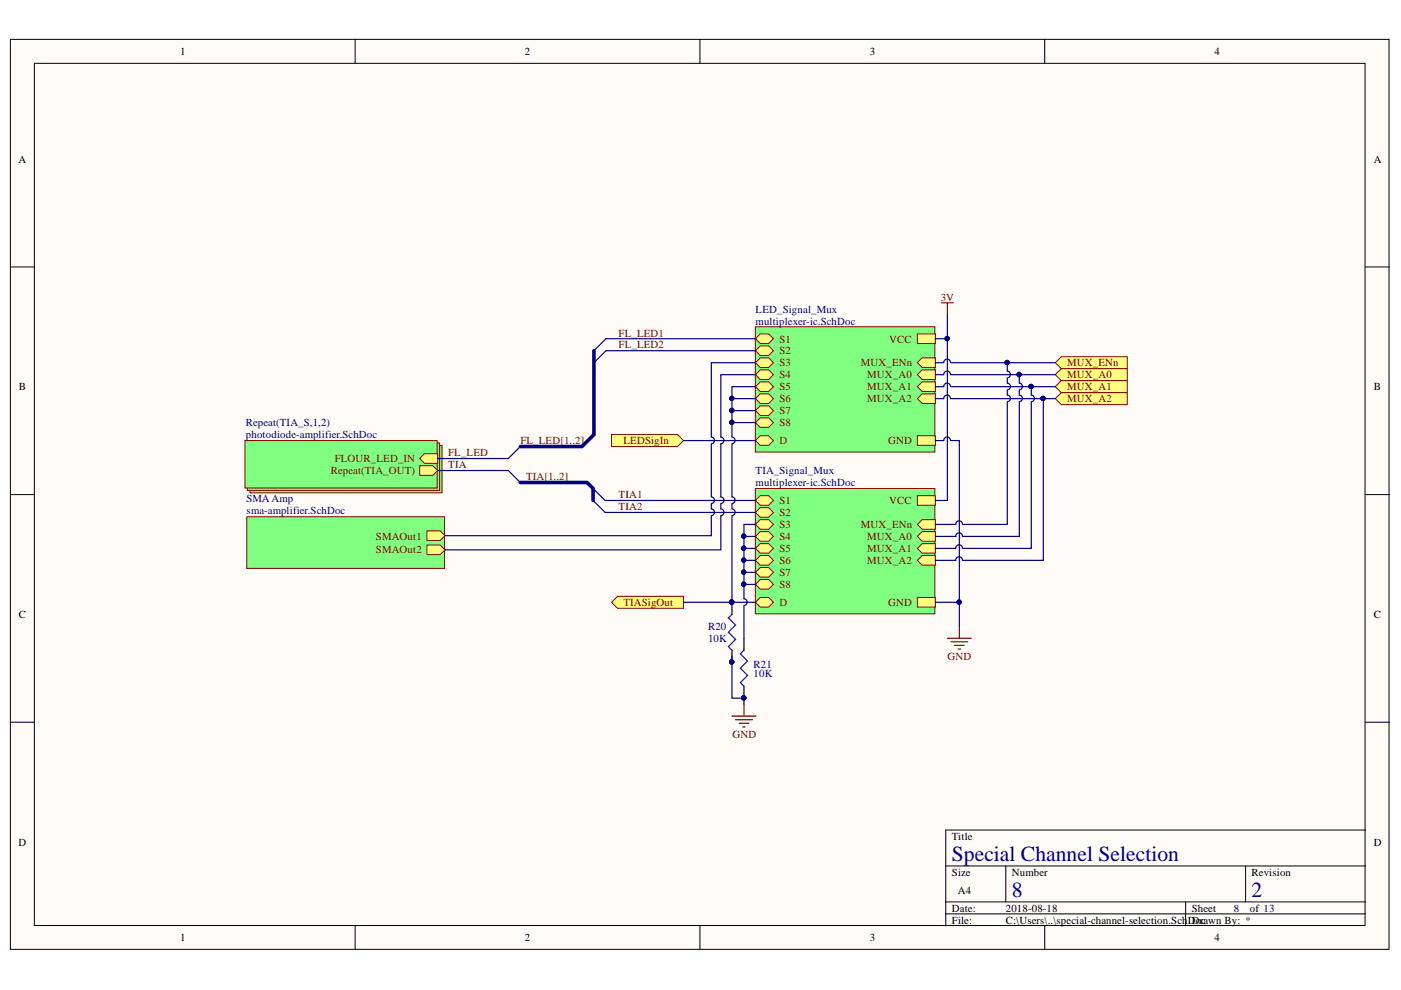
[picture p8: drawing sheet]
<svg xmlns="http://www.w3.org/2000/svg" width="297mm" height="210mm" viewBox="0 0 297 210" stroke-linecap="round" stroke-linejoin="round" font-family="sans-serif">
<defs><g id="words">
<g font-size="4.6" fill="#000080">
<text x="201.8" y="182.6">Special Channel Selection</text>
<text x="214.5" y="190.2">8</text>
<text x="265.4" y="190.2">2</text>
</g>
<g font-size="2.3">
<text x="38.2" y="11.7">1</text>
<text x="111.3" y="11.7">2</text>
<text x="184.4" y="11.7">3</text>
<text x="257.5" y="11.7">4</text>
<text x="3.9" y="34.5">A</text>
<text x="291.3" y="34.5">A</text>
<text x="4" y="82.8">B</text>
<text x="291.3" y="82.8">B</text>
<text x="4" y="131">C</text>
<text x="291.3" y="131">C</text>
<text x="3.9" y="179.3">D</text>
<text x="201.8" y="178.1">Title</text>
<text x="291.3" y="179.3">D</text>
<text x="201.8" y="185.7">Size</text>
<text x="214.5" y="185.7">Number</text>
<text x="265.4" y="185.7">Revision</text>
<text x="203.1" y="189.5">A4</text>
<text x="201.8" y="193.3">Date:</text>
<text x="201.8" y="195.8">File:</text>
<text x="213.2" y="193.3">2018-08-18</text>
<text x="213.2" y="195.8">C:\Users\..\special-channel-selection.Sch</text>
<text x="251.8" y="195.8">DDorawn By: *</text>
<text x="252.7" y="193.3">Sheet</text>
<text x="254.7" y="195.8">c</text>
<text x="265" y="193.3">of 13</text>
<text x="38.2" y="199.6">1</text>
<text x="111.3" y="199.6">2</text>
<text x="184.4" y="199.6">3</text>
<text x="257.5" y="199.6">4</text>
</g>
<g font-size="2.3" fill="#800000">
<text x="199.5" y="63.7">3V</text>
<text x="131.2" y="71.4">FL_LED1</text>
<text x="131.2" y="73.9">FL_LED2</text>
<text x="165.3" y="77.7">S3</text>
<text x="165.3" y="72.6">S1</text>
<text x="165.3" y="75.2">S2</text>
<text x="182.5" y="77.7">MUX_ENn</text>
<text x="188.5" y="72.6">VCC</text>
<text x="226.3" y="77.7">MUX_ENn</text>
<text x="165.3" y="80.2">S4</text>
<text x="165.3" y="82.8">S5</text>
<text x="183.9" y="82.8">MUX_A1</text>
<text x="183.9" y="80.2">MUX_A0</text>
<text x="226.3" y="80.2">MUX_A0</text>
<text x="226.3" y="82.8">MUX_A1</text>
<text x="165.3" y="87.8">S7</text>
<text x="165.3" y="85.3">S6</text>
<text x="183.9" y="85.3">MUX_A2</text>
<text x="226.3" y="85.3">MUX_A2</text>
<text x="110.3" y="94.2">FL_LED[1..2]</text>
<text x="132.2" y="94.2">LEDSigIn</text>
<text x="165.3" y="94.2">D</text>
<text x="165.3" y="90.4">S8</text>
<text x="188.3" y="94.2">GND</text>
<text x="70.2" y="100.5">Repeat(TIA_OUT)</text>
<text x="71" y="98">FLOUR_LED_IN</text>
<text x="95" y="96.7">FL_LED</text>
<text x="95" y="99.3">TIA</text>
<text x="111.5" y="101.8">TIA[1..2]</text>
<text x="131.2" y="105.6">TIA1</text>
<text x="165.3" y="106.9">S1</text>
<text x="188.5" y="106.9">VCC</text>
<text x="131.2" y="108.1">TIA2</text>
<text x="165.3" y="111.9">S3</text>
<text x="165.3" y="109.4">S2</text>
<text x="182.5" y="111.9">MUX_ENn</text>
<text x="79.7" y="114.4">SMAOut1</text>
<text x="79.7" y="117.3">SMAOut2</text>
<text x="165.3" y="114.5">S4</text>
<text x="165.3" y="119.6">S6</text>
<text x="165.3" y="117">S5</text>
<text x="183.9" y="117">MUX_A1</text>
<text x="183.9" y="114.5">MUX_A0</text>
<text x="183.9" y="119.6">MUX_A2</text>
<text x="165.3" y="122.2">S7</text>
<text x="165.3" y="124.7">S8</text>
<text x="132.2" y="128.5">TIASigOut</text>
<text x="165.3" y="128.5">D</text>
<text x="188.3" y="128.5">GND</text>
<text x="200.9" y="139.9">GND</text>
<text x="155.3" y="156.4">GND</text>
</g>
<g font-size="2.3" fill="#000080">
<text x="160.2" y="66.3">LED_Signal_Mux</text>
<text x="160.2" y="68.8">multiplexer-ic.SchDoc</text>
<text x="52.1" y="90.4">Repeat(TIA_S,1,2)</text>
<text x="52.1" y="92.9">photodiode-amplifier.SchDoc</text>
<text x="160.2" y="100.5">TIA_Signal_Mux</text>
<text x="52.3" y="106.5">SMAAmp</text>
<text x="160.2" y="103.1">multiplexer-ic.SchDoc</text>
<text x="52.3" y="109.1">sma-amplifier.SchDoc</text>
<text x="150.1" y="136.1">10K</text>
<text x="150.1" y="133.6">R20</text>
<text x="159.8" y="143.6">10K</text>
<text x="159.8" y="141.5">R21</text>
<text x="261.6" y="193.3">8</text>
</g>
</g></defs>
<g fill="#fffcf8" stroke="#000" stroke-width=".21">
<path d="M2.2 8.3h292.3v193h-292.3z"/>
<path d="M7.3 13.4h282.1v182.8h-282.1z"/>
</g>
<g fill="none" stroke="#000" stroke-width=".21">
<path d="M75.3 8.3v5.1M148.4 8.3v5.1M221.5 8.3v5.1M2.2 56.6h5.1M289.5 56.6h5.1M2.2 104.9h5.1M289.5 104.9h5.1M2.2 153.1h5.1M289.5 153.1h5.1M289.5 176h-89v20.3M75.3 196.3v5.1M148.4 196.3v5.1"/>
<path d="M200.5 183.6h89M200.5 191.2h89M200.5 193.8h89M213.2 183.6v7.6M221.5 196.3v5.1M251.4 191.2v5.1M264.1 183.6v7.6"/>
</g>
<path d="M160.1 103.6h38.1v26.5h-38.1z" fill="#80ff80" stroke="#800000" stroke-width=".21"/>
<path d="M160.2 121.4l1-1.1h1.8l1 1.1-1 1h-1.8z" fill-rule="evenodd" fill="#ffff80"/>
<path d="M160.2 121.4l1-1.1h1.8l1 1.1-1 1h-1.8z" fill="none" stroke="#800000" stroke-width=".21"/>
<path d="M160.2 127.7l1-1h1.8l1 1-1 1h-1.8z" fill-rule="evenodd" fill="#ffff80"/>
<path d="M160.2 127.7l1-1h1.8l1 1-1 1h-1.8z" fill="none" stroke="#800000" stroke-width=".21"/>
<path d="M160.2 111.2l1-1h1.8l1 1-1 1h-1.8z" fill-rule="evenodd" fill="#ffff80"/>
<path d="M160.2 111.2l1-1h1.8l1 1-1 1h-1.8z" fill="none" stroke="#800000" stroke-width=".21"/>
<path d="M160.2 106.1l1-1h1.8l1 1-1 1h-1.8z" fill-rule="evenodd" fill="#ffff80"/>
<path d="M160.2 106.1l1-1h1.8l1 1-1 1h-1.8z" fill="none" stroke="#800000" stroke-width=".21"/>
<path d="M160.2 113.7l1-1h1.8l1 1-1 1h-1.8z" fill-rule="evenodd" fill="#ffff80"/>
<path d="M160.2 113.7l1-1h1.8l1 1-1 1h-1.8z" fill="none" stroke="#800000" stroke-width=".21"/>
<path d="M194.5 111.2l1-1h2.8v2h-2.8z" fill-rule="evenodd" fill="#ffff80"/>
<path d="M194.5 111.2l1-1h2.8v2h-2.8z" fill="none" stroke="#800000" stroke-width=".21"/>
<path d="M160.2 108.7l1-1.1h1.8l1 1.1-1 1h-1.8z" fill-rule="evenodd" fill="#ffff80"/>
<path d="M160.2 108.7l1-1.1h1.8l1 1.1-1 1h-1.8z" fill="none" stroke="#800000" stroke-width=".21"/>
<path d="M194.5 105.1h3.8v2h-3.8z" fill-rule="evenodd" fill="#ffff80"/>
<path d="M194.5 105.1h3.8v2h-3.8z" fill="none" stroke="#800000" stroke-width=".21"/>
<path d="M194.5 126.7h3.8v2h-3.8z" fill-rule="evenodd" fill="#ffff80"/>
<path d="M194.5 126.7h3.8v2h-3.8z" fill="none" stroke="#800000" stroke-width=".21"/>
<path d="M160.2 123.9l1-1h1.8l1 1-1 1h-1.8z" fill-rule="evenodd" fill="#ffff80"/>
<path d="M160.2 123.9l1-1h1.8l1 1-1 1h-1.8z" fill="none" stroke="#800000" stroke-width=".21"/>
<path d="M160.2 118.8l1-1h1.8l1 1-1 1h-1.8z" fill-rule="evenodd" fill="#ffff80"/>
<path d="M160.2 118.8l1-1h1.8l1 1-1 1h-1.8z" fill="none" stroke="#800000" stroke-width=".21"/>
<path d="M194.5 116.3l1-1h2.8v2h-2.8z" fill-rule="evenodd" fill="#ffff80"/>
<path d="M194.5 116.3l1-1h2.8v2h-2.8z" fill="none" stroke="#800000" stroke-width=".21"/>
<path d="M194.5 113.7l1-1h2.8v2h-2.8z" fill-rule="evenodd" fill="#ffff80"/>
<path d="M194.5 113.7l1-1h2.8v2h-2.8z" fill="none" stroke="#800000" stroke-width=".21"/>
<path d="M160.2 116.3l1-1h1.8l1 1-1 1h-1.8z" fill-rule="evenodd" fill="#ffff80"/>
<path d="M160.2 116.3l1-1h1.8l1 1-1 1h-1.8z" fill="none" stroke="#800000" stroke-width=".21"/>
<path d="M194.5 118.8l1-1h2.8v2h-2.8z" fill-rule="evenodd" fill="#ffff80"/>
<path d="M194.5 118.8l1-1h2.8v2h-2.8z" fill="none" stroke="#800000" stroke-width=".21"/>
<path d="M125.7 103.6l2.6 2.5M125.7 106.1l2.6 2.6" fill="none" stroke="#000080" stroke-width=".25"/>
<g fill="#80ff80" stroke="#800000" stroke-width=".21">
<path d="M53 94.4h40.7v10.1h-40.7z"/>
<path d="M52.5 93.9h40.7v10.1h-40.7z"/>
<path d="M51.9 93.4h40.8v10.1h-40.8z"/>
</g>
<path d="M89 98.7h2.8l1 1.1-1 1h-2.8z" fill-rule="evenodd" fill="#ffff80"/>
<path d="M89 98.7h2.8l1 1.1-1 1h-2.8z" fill="none" stroke="#800000" stroke-width=".21"/>
<path d="M89 97.2l1-1h2.8v2h-2.8z" fill-rule="evenodd" fill="#ffff80"/>
<path d="M89 97.2l1-1h2.8v2h-2.8z" fill="none" stroke="#800000" stroke-width=".21"/>
<path d="M160.1 69.3h38.1v26.6h-38.1z" fill="#80ff80" stroke="#800000" stroke-width=".21"/>
<path d="M160.2 87.1l1-1.1h1.8l1 1.1-1 1h-1.8z" fill-rule="evenodd" fill="#ffff80"/>
<path d="M160.2 87.1l1-1.1h1.8l1 1.1-1 1h-1.8z" fill="none" stroke="#800000" stroke-width=".21"/>
<path d="M160.2 93.4l1-1h1.8l1 1-1 1h-1.8z" fill-rule="evenodd" fill="#ffff80"/>
<path d="M160.2 93.4l1-1h1.8l1 1-1 1h-1.8z" fill="none" stroke="#800000" stroke-width=".21"/>
<path d="M160.2 76.9l1-1h1.8l1 1-1 1h-1.8z" fill-rule="evenodd" fill="#ffff80"/>
<path d="M160.2 76.9l1-1h1.8l1 1-1 1h-1.8z" fill="none" stroke="#800000" stroke-width=".21"/>
<path d="M160.2 71.8l1-1h1.8l1 1-1 1h-1.8z" fill-rule="evenodd" fill="#ffff80"/>
<path d="M160.2 71.8l1-1h1.8l1 1-1 1h-1.8z" fill="none" stroke="#800000" stroke-width=".21"/>
<path d="M160.2 79.4l1-1h1.8l1 1-1 1.1h-1.8z" fill-rule="evenodd" fill="#ffff80"/>
<path d="M160.2 79.4l1-1h1.8l1 1-1 1.1h-1.8z" fill="none" stroke="#800000" stroke-width=".21"/>
<path d="M194.5 76.9l1-1h2.8v2h-2.8z" fill-rule="evenodd" fill="#ffff80"/>
<path d="M194.5 76.9l1-1h2.8v2h-2.8z" fill="none" stroke="#800000" stroke-width=".21"/>
<path d="M160.2 74.4l1-1.1h1.8l1 1.1-1 1h-1.8z" fill-rule="evenodd" fill="#ffff80"/>
<path d="M160.2 74.4l1-1.1h1.8l1 1.1-1 1h-1.8z" fill="none" stroke="#800000" stroke-width=".21"/>
<path d="M194.5 70.8h3.8v2h-3.8z" fill-rule="evenodd" fill="#ffff80"/>
<path d="M194.5 70.8h3.8v2h-3.8z" fill="none" stroke="#800000" stroke-width=".21"/>
<path d="M194.5 92.4h3.8v2h-3.8z" fill-rule="evenodd" fill="#ffff80"/>
<path d="M194.5 92.4h3.8v2h-3.8z" fill="none" stroke="#800000" stroke-width=".21"/>
<path d="M160.2 89.6l1-1h1.8l1 1-1 1h-1.8z" fill-rule="evenodd" fill="#ffff80"/>
<path d="M160.2 89.6l1-1h1.8l1 1-1 1h-1.8z" fill="none" stroke="#800000" stroke-width=".21"/>
<path d="M160.2 84.5l1-1h1.8l1 1-1 1h-1.8z" fill-rule="evenodd" fill="#ffff80"/>
<path d="M160.2 84.5l1-1h1.8l1 1-1 1h-1.8z" fill="none" stroke="#800000" stroke-width=".21"/>
<path d="M194.5 82l1-1h2.8v2h-2.8z" fill-rule="evenodd" fill="#ffff80"/>
<path d="M194.5 82l1-1h2.8v2h-2.8z" fill="none" stroke="#800000" stroke-width=".21"/>
<path d="M194.5 79.4l1-1h2.8v2.1h-2.8z" fill-rule="evenodd" fill="#ffff80"/>
<path d="M194.5 79.4l1-1h2.8v2.1h-2.8z" fill="none" stroke="#800000" stroke-width=".21"/>
<path d="M160.2 82l1-1h1.8l1 1-1 1h-1.8z" fill-rule="evenodd" fill="#ffff80"/>
<path d="M160.2 82l1-1h1.8l1 1-1 1h-1.8z" fill="none" stroke="#800000" stroke-width=".21"/>
<path d="M194.5 84.5l1-1h2.8v2h-2.8z" fill-rule="evenodd" fill="#ffff80"/>
<path d="M194.5 84.5l1-1h2.8v2h-2.8z" fill="none" stroke="#800000" stroke-width=".21"/>
<path d="M128.5 71.8l-2.6 2.6M128.5 74.4l-2.6 2.5M107.8 99.8l2.5 2.5M110.3 94.7l-2.5 2.5" fill="none" stroke="#000080" stroke-width=".25"/>
<g fill="#ffff80" stroke="#800000" stroke-width=".21">
<path d="M223.7 76.9l1.3-1.3h14v2.6h-14z" fill-rule="evenodd"/>
<path d="M223.7 79.4l1.3-1.2h14v2.5h-14z" fill-rule="evenodd"/>
<path d="M223.7 82l1.3-1.3h14v2.6h-14z" fill-rule="evenodd"/>
<path d="M223.7 84.5l1.3-1.2h14v2.5h-14z" fill-rule="evenodd"/>
</g>
<path d="M199.6 64.2h2.5M200.9 64.2v2.5M200.9 135.3h5M201.6 136.1h3.6M202.4 136.8h2M203.1 137.6h.6M203.4 132.8v2.5" fill="none" stroke="#800000" stroke-width=".25"/>
<g fill="#ffff80" stroke="#800000" stroke-width=".21">
<path d="M129.7 127.7l1.2-1.3h14v2.6h-14z" fill-rule="evenodd"/>
<path d="M129.7 92.1h13.9l1.3 1.3-1.3 1.3h-13.9z" fill-rule="evenodd"/>
</g>
<path d="M52.3 109.6h41.9v10.9h-41.9z" fill="#80ff80" stroke="#800000" stroke-width=".21"/>
<path d="M90.5 112.6h2.8l1 1-1 1h-2.8z" fill-rule="evenodd" fill="#ffff80"/>
<path d="M90.5 112.6h2.8l1 1-1 1h-2.8z" fill="none" stroke="#800000" stroke-width=".21"/>
<path d="M90.5 115.6h2.8l1 1-1 1h-2.8z" fill-rule="evenodd" fill="#ffff80"/>
<path d="M90.5 115.6h2.8l1 1-1 1h-2.8z" fill="none" stroke="#800000" stroke-width=".21"/>
<path d="M155.2 127.7v2.5M155.2 137.9v2.5M157.7 135.3v2.6M157.7 145.5v2.5" fill="none" stroke="#000" stroke-width=".25"/>
<g fill="#000080" stroke="#000080" stroke-width=".21">
<circle cx="157.7" cy="148" r=".46"/>
<circle cx="155.1" cy="140.4" r=".46"/>
<circle cx="155.1" cy="127.7" r=".46"/>
<circle cx="157.7" cy="113.7" r=".46"/>
<circle cx="157.7" cy="116.2" r=".46"/>
<circle cx="157.7" cy="118.8" r=".46"/>
<circle cx="157.7" cy="121.3" r=".46"/>
<circle cx="213.5" cy="76.9" r=".46"/>
<circle cx="216.1" cy="79.4" r=".46"/>
<circle cx="218.6" cy="81.9" r=".46"/>
<circle cx="221.1" cy="84.5" r=".46"/>
<circle cx="200.8" cy="71.8" r=".46"/>
<circle cx="203.3" cy="127.7" r=".46"/>
<circle cx="155.1" cy="84.5" r=".46"/>
<circle cx="155.1" cy="87" r=".46"/>
<circle cx="157.7" cy="123.9" r=".46"/>
<circle cx="155.1" cy="89.6" r=".46"/>
</g>
<path d="M155.2 130.2l-.8 .8 1.6 1.5-1.6 1.6 1.6 1.5-1.6 1.5 .8 .8M157.7 137.9l-.7 .7 1.5 1.5-1.5 1.6 1.5 1.5-1.5 1.5 .7 .8" fill="none" stroke="#00f" stroke-width=".25"/>
<path d="M155.2 151.8h5.1M156 152.6h3.5M156.7 153.4h2.1M157.5 154.1h.5M157.7 149.3v2.5" fill="none" stroke="#800000" stroke-width=".25"/>
<g fill="none" stroke="#000080" stroke-width=".25">
<path d="M128.5 71.8h31.7M128.5 74.4h31.7M160.2 76.9h-9.4v15.8a.72 .72 0 0 1 .7 .7 .72 .72 0 0 1-.7 .7M160.2 79.4h-7.4v13.3a.72 .72 0 0 1 .7 .7 .72 .72 0 0 1-.7 .7M200.9 66.7v5.1h-2.6M200.9 71.8v34.3h-2.6M201.5 76.9a.71 .71 0 0 0-.7-.8 .71 .71 0 0 0-.7 .8h-1.8M201.5 79.4a.71 .71 0 0 0-.7-.7 .71 .71 0 0 0-.7 .7h-1.8M201.6 79.4h14.5v1.8a.73 .73 0 0 1 .7 .7 .73 .73 0 0 1-.7 .8M201.6 76.9h12v1.8a.73 .73 0 0 1 .6 .7 .73 .73 0 0 1-.6 .7M213.6 76.9h10.1M216.1 79.4h7.6"/>
<path d="M92.8 99.8h15M92.8 97.2h15M144.9 93.4h15.3M150.8 94.2v11.2a.71 .71 0 0 1 .7 .7 .71 .71 0 0 1-.7 .7M152.8 94.2v11.2a.71 .71 0 0 1 .7 .7 .71 .71 0 0 1-.7 .7M155.2 89.6v3.1a.72 .72 0 0 1 .7 .7 .72 .72 0 0 1-.7 .7M155.2 94.2v11.2a.71 .71 0 0 1 .7 .7 .71 .71 0 0 1-.7 .7M160.2 82h-5v2.5M160.2 84.5h-5v2.6M160.2 87.1h-5v2.5h5M201.5 84.5a.71 .71 0 0 0-.7-.7 .71 .71 0 0 0-.7 .7h-1.8M201.5 93.4a.71 .71 0 0 0-.7-.7 .71 .71 0 0 0-.7 .7h-1.8"/>
<path d="M201.5 82a.71 .71 0 0 0-.7-.8 .71 .71 0 0 0-.7 .8h-1.8M201.6 93.4h1.8v34.3h-5.1M201.6 84.5h19.6v34.3h-17M201.6 82h17.1v1.8a.71 .71 0 0 1 .6 .7 .71 .71 0 0 1-.7 .7M213.6 80.2v1a.72 .72 0 0 1 .6 .7 .72 .72 0 0 1-.6 .8M213.6 82.7v1.1a.71 .71 0 0 1 .6 .7 .71 .71 0 0 1-.6 .7M213.6 85.3v25.9h-9.4M216.1 82.7v1.1a.71 .71 0 0 1 .7 .7 .71 .71 0 0 1-.7 .7M216.1 85.3v28.4h-11.9M218.7 85.3v31h-14.5M218.7 82h5M221.2 84.5h2.5"/>
<path d="M128.3 106.1h31.9M128.3 108.7h31.9M150.8 107.9a.72 .72 0 0 1 .7 .7 .72 .72 0 0 1-.7 .7M150.8 109.4v4.2h-56.5M150.8 106.9v1M152.8 107.9a.72 .72 0 0 1 .7 .7 .72 .72 0 0 1-.7 .7M152.8 109.4v7.2h-58.5M152.8 106.9v1M155.2 107.9a.72 .72 0 0 1 .7 .7 .72 .72 0 0 1-.7 .7M155.2 106.9v1M155.2 109.4v18.3M157.7 113.7h2.5"/>
<path d="M157.7 116.3h2.5M157.7 118.8h2.5M160.2 111.2h-2.5v15.7a.73 .73 0 0 1 .7 .8 .73 .73 0 0 1-.7 .7M204.1 118.8a.71 .71 0 0 0-.8-.8 .71 .71 0 0 0-.7 .8h-4.3M204.1 113.7a.71 .71 0 0 0-.8-.7 .71 .71 0 0 0-.7 .7h-4.3M204.1 111.2a.71 .71 0 0 0-.8-.8 .71 .71 0 0 0-.7 .8h-4.3M204.1 116.3a.71 .71 0 0 0-.8-.8 .71 .71 0 0 0-.7 .8h-4.3M144.9 127.7h15.3M155.2 139.1v8.9h2.5v1.3M157.7 121.4h2.5M157.7 128.5v6.8M160.2 123.9h-2.5"/>
<path d="M203.4 127.7v5.1"/>
</g>
<path d="M125.9 74.4v17.7l-2.5 2.6h-13.1M110.3 102.3h14.2l1.2 1.3v2.5" fill="none" stroke="#000080" stroke-width=".76"/>
<use href="#words"/>
</svg>
